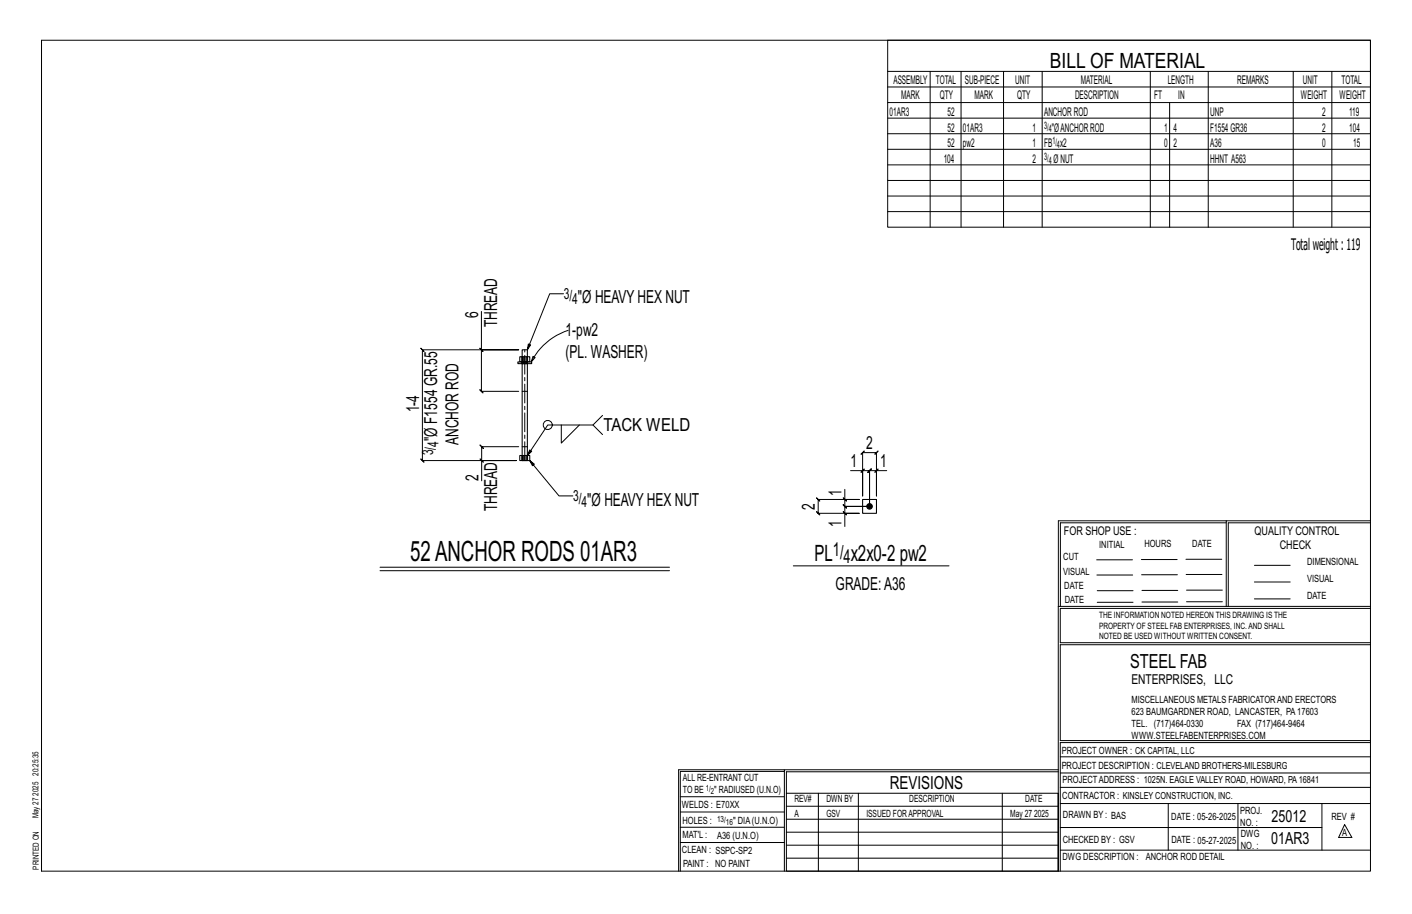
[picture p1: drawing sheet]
<svg xmlns="http://www.w3.org/2000/svg" width="432mm" height="279mm" viewBox="0 0 432 279" stroke-linecap="round" stroke-linejoin="round" font-family="sans-serif">
<defs><g id="words">
<text font-size="8.6" x="125.4" y="171.4">52ANCHOR RODS 01AR3</text>
<g font-size="6.9">
<text x="249.1" y="171.5">PL</text>
<text x="260.2" y="171.5">x2x0-2 pw2</text>
</g>
<text font-size="6.4" x="321.1" y="20.7">BILL OF MATERIAL</text>
<g font-size="5.9">
<text x="254.7" y="170">1/</text>
<text x="258" y="172">4</text>
<text x="345.6" y="204.1">STEEL FAB</text>
</g>
<g font-size="5.5">
<text x="176.7" y="92.6">&quot;Ø HEAVYHEX NUT</text>
<text x="146.2" y="97.3" transform="rotate(-90 146.2 97.3)">6</text>
<text x="152.1" y="100.1" transform="rotate(-90 152.1 100.1)">THREAD</text>
<text x="172.9" y="102.8">1-pw2</text>
<text x="172.9" y="109.3">(PL. WASHER)</text>
<text x="128.2" y="126" transform="rotate(-90 128.2 126)">1-4</text>
<text x="184.5" y="131.7">TACK WELD</text>
<text x="133.7" y="134.9" transform="rotate(-90 133.7 134.9)">&quot;Ø F1554 GR.55</text>
<text x="140.2" y="136" transform="rotate(-90 140.2 136)">ANCHOR ROD</text>
<text x="264.9" y="137.4">2</text>
<text x="260.1" y="142.9">1</text>
<text x="269.1" y="142.9">1</text>
<text x="146.3" y="147" transform="rotate(-90 146.3 147)">2</text>
<text x="179.6" y="154.5">&quot;Ø HEAVYHEX NUT</text>
<text x="249.2" y="155.8" transform="rotate(-90 249.2 155.8)">2</text>
<text x="257.4" y="151.7" transform="rotate(-90 257.4 151.7)">1</text>
<text x="152.1" y="156.4" transform="rotate(-90 152.1 156.4)">THREAD</text>
<text x="257.4" y="161" transform="rotate(-90 257.4 161)">1</text>
<text x="255.5" y="180.2">GRADE:A36</text>
<text x="272.2" y="241.1">REVISIONS</text>
</g>
<g font-size="5.1">
<text x="388.9" y="251.3">25012</text>
<text x="388.7" y="258.1">01AR3</text>
</g>
<text font-size="4.9" x="394.8" y="76.4">Totalweight : 119</text>
<g font-size="4.7">
<text x="172.4" y="91.3">3/</text>
<text x="175" y="93">4</text>
<text x="134.1" y="136.6" transform="rotate(-90 134.1 136.6)">4</text>
<text x="132.5" y="139.2" transform="rotate(-90 132.5 139.2)">3/</text>
<text x="175.2" y="153.3">3/</text>
<text x="177.9" y="154.9">4</text>
</g>
<text font-size="4.2" x="346" y="209.1">ENTERPRISES, LLC</text>
<g font-size="3.7">
<text x="273.2" y="25.6">ASSEMBLY</text>
<text x="286.2" y="25.6">TOTAL</text>
<text x="295.1" y="25.6">SUB-PIECE</text>
<text x="310.4" y="25.6">UNIT</text>
<text x="330.5" y="25.6">MATERIAL</text>
<text x="357.1" y="25.6">LENGTH</text>
<text x="378.3" y="25.6">REMARKS</text>
<text x="398.4" y="25.6">UNIT</text>
<text x="410.2" y="25.6">TOTAL</text>
<text x="272.1" y="35.5">01AR3</text>
<text x="275.6" y="30.4">MARK</text>
<text x="287.4" y="30.4">QTY</text>
<text x="289.8" y="35.5">52</text>
<text x="298" y="30.4">MARK</text>
<text x="311" y="30.4">QTY</text>
<text x="319.3" y="35.5">ANCHORROD</text>
<text x="328.7" y="30.4">DESCRIPTION</text>
<text x="353" y="30.4">FT</text>
<text x="360.3" y="30.4">IN</text>
<text x="370.1" y="35.5">UNP</text>
<text x="397.8" y="30.4">WEIGHT</text>
<text x="404.3" y="35.5">2</text>
<text x="409.6" y="30.4">WEIGHT</text>
<text x="412.6" y="35.5">119</text>
<text x="289.8" y="40.2">52</text>
<text x="294.5" y="40.2">01AR3</text>
<text x="315.8" y="40.2">1</text>
<text x="321.6" y="40.2">&quot;ØANCHORROD</text>
<text x="356" y="40.2">1</text>
<text x="358.9" y="40.2">4</text>
<text x="370.1" y="40.2">F1554GR36</text>
<text x="404.3" y="40.2">2</text>
<text x="412.6" y="40.2">104</text>
<text x="289.8" y="45">52</text>
<text x="294.5" y="45">pw2</text>
<text x="315.8" y="45">1</text>
<text x="319.3" y="45">FB x2</text>
<text x="356" y="45">0</text>
<text x="358.9" y="45">2</text>
<text x="370.1" y="45">A36</text>
<text x="404.3" y="45">0</text>
<text x="413.8" y="45">15</text>
<text x="288.6" y="49.7">104</text>
<text x="315.8" y="49.7">2</text>
<text x="322.2" y="49.7">ØNUT</text>
<text x="370.1" y="49.7">HHNT A563</text>
<text x="325.3" y="163.4">FOR SHOP USE :</text>
<text x="383.7" y="163.4">QUALITY CONTROL</text>
<text x="391.4" y="167.8">CHECK</text>
</g>
<g font-size="3.1">
<text x="319.3" y="39.4">3/</text>
<text x="320.7" y="40.5">4</text>
<text x="321.8" y="44.1">1/</text>
<text x="323.2" y="45.3">4</text>
<text x="319.3" y="48.9">3/</text>
<text x="320.7" y="50">4</text>
<text x="336.2" y="167.4">INITIAL</text>
<text x="350" y="167.1">HOURS</text>
<text x="364.6" y="167.2">DATE</text>
<text x="325.2" y="171.3">CUT</text>
<text x="399.8" y="172.8">DIMENSIONAL</text>
<text x="325.1" y="175.8">VISUAL</text>
<text x="399.8" y="177.9">VISUAL</text>
<text x="325.5" y="180">DATE</text>
<text x="325.7" y="184.4">DATE</text>
<text x="399.8" y="183.1">DATE</text>
<text x="346" y="215">MISCELLANEOUS METALS FABRICATORAND ERECTORS</text>
<text x="346" y="218.6">623 BAUMGARDNER ROAD, LANCASTER, PA17603</text>
<text x="346" y="225.8">WWW.STEELFABENTERPRISES.COM</text>
<text x="346" y="222.2">TEL. (717)464-0330</text>
<text x="378.3" y="222.2">FAX (717)464-9464</text>
<text x="324.7" y="230.5">PROJECT OWNER : CK CAPITAL, LLC</text>
<text x="208.8" y="238.8">ALL RE-ENTRANT CUT</text>
<text x="324.7" y="235.1">PROJECT DESCRIPTION : CLEVELAND BROTHERS-MILESBURG</text>
<text x="324.9" y="239.5">PROJECTADDRESS : 1025N. EAGLE VALLEY ROAD, HOWARD, PA16841</text>
<text x="208.8" y="242.5">TO BE</text>
<text x="218.4" y="242.5">&quot; RADIUSED (U.N.O)</text>
<text x="242.9" y="245.3">REV#</text>
<text x="252.7" y="245.3">DWN BY</text>
<text x="278.1" y="245.3">DESCRIPTION</text>
<text x="313.5" y="245.3">DATE</text>
<text x="324.9" y="244.2">CONTRACTOR : KINSLEY CONSTRUCTION, INC.</text>
<text x="208.5" y="247">WELDS : E70XX</text>
<text x="208.7" y="251.7">HOLES :</text>
<text x="224.2" y="251.8">&quot; DIA(U.N.O)</text>
<text x="242.9" y="249.9">A</text>
<text x="252.7" y="249.9">GSV</text>
<text x="264.9" y="249.9">ISSUED FORAPPROVAL</text>
<text x="309" y="249.9">May 27</text>
<text x="316.2" y="249.9">2025</text>
<text x="325.1" y="250">DRAWN BY : BAS</text>
<text x="358.2" y="250.5">DATE : 05-26-2025</text>
<text x="379.3" y="248.9">PROJ.</text>
<text x="407.2" y="250.5">REV #</text>
<text x="208.7" y="256.3">MAT'L :</text>
<text x="219.3" y="256.4">A36 (U.N.O)</text>
<text x="325" y="257.6">CHECKED BY : GSV</text>
<text x="358.3" y="257.7">DATE : 05-27-2025</text>
<text x="379.3" y="252.5">NO. :</text>
<text x="379.5" y="255.9">DWG</text>
<text x="410.5" y="255.5">A</text>
<text x="208.6" y="260.7">CLEAN : SSPC-SP2</text>
<text x="324.9" y="262.9">DWG DESCRIPTION :</text>
<text x="350.4" y="263">ANCHOR ROD DETAIL</text>
<text x="379.5" y="259.5">NO. :</text>
<text x="208.9" y="265">PAINT : NO PAINT</text>
</g>
<g font-size="2.7">
<text x="336.1" y="189">THE INFORMATION NOTED HEREON THIS DRAWING IS THE</text>
<text x="336.1" y="195.4">NOTED BE USED WITHOUT WRITTEN CONSENT.</text>
<text x="336.1" y="192.2">PROPERTY OF STEEL FAB ENTERPRISES, INC.AND SHALL</text>
</g>
<g font-size="2.6">
<text x="215.9" y="241.8">1/</text>
<text x="217.4" y="242.7">2</text>
<text x="219.3" y="251.1">13/</text>
<text x="222" y="252.1">16</text>
</g>
<g font-size="2.5">
<text x="11.7" y="237.1" transform="rotate(-90 11.7 237.1)">20:25:35</text>
<text x="11.8" y="243.3" transform="rotate(-90 11.8 243.3)">2025</text>
<text x="11.8" y="250.1" transform="rotate(-90 11.8 250.1)">May 27</text>
<text x="11.9" y="265.8" transform="rotate(-90 11.9 265.8)">PRINTED ON</text>
</g>
</g></defs>
<g fill="none" stroke="#000" stroke-width=".31">
<path d="M12.7 12.3h406.4v254h-406.4zM271.5 12.3h147.6v57.2h-147.6zM271.5 21.8h147.6M271.5 26.6h147.6M271.5 31.4h147.6M271.5 36.1h147.6M284.5 21.8v47.7M293.9 21.8v47.7M306.9 21.8v47.7M318.7 21.8v47.7M351.8 21.8v47.7M357.7 31.4v38.1"/>
<path d="M369.5 21.8v47.7M395.5 21.8v47.7M407.3 21.8v47.7M271.5 40.9h147.6M271.5 45.6h147.6M271.5 50.4h147.6M271.5 55.2h147.6M271.5 59.9h147.6M271.5 64.7h147.6M147.2 95.2v11.7h11.4h-29.4l-.5-.5 1 1-.5-.5v33.9l-.5-.5 1 1-.5-.5h28.7h-10.6v6.2M172.3 89.8h-4.2l-6.8 17.1 .3-1.7 .7 .2-1 1.5M146.7 106.4l1 1z"/>
<path d="M147.2 106.9v12.7l-.5-.5 1 1-.5-.5h11.4M163 108.9l.6 .4-1.1 1.3zM173.7 101a19.4 19.4 0 0 0-11.2 9.6M158.6 136.6h-11.3l-.5-.5 1 1-.5-.5v4.2M171.7 129.9v5.5l5.5-5.5M181.3 129.9l3 2.9M184.3 127l-3 2.9h-13.8l-6.2 9.3 .7-1.6 .6 .4-1.3 1.2M146.8 140.3l1 1zM162 140.8l.8 1.6 .6-.5-1.4-1.1 8.9 10.8h4.3M257.9 156.4l1 1zM257.9 152.2l1 1zM258.4 149.6v3.1h4.3h-12.5l-.5-.5 1 1-.5-.5v4.2l-.5-.5 1 1-.5-.5h12.5h-4.3v4.1"/>
<path d="M258.4 152.7v2.1l-.5-.5 1 1-.5-.5h7.5M260.1 143.9h3.7v7.7v-13.2l-.5 .5 1-1-.5 .5h4.2l-.5 .5 1-1-.5 .5v13.2v-7.7h3.2M263.3 144.4l1-1zM263.8 143.9h2.1l-.5 .5 1-1-.5 .5v10.9M265.9 154.8h-7.5l-.5-.5 1 1-.5-.5v2.1M267.5 144.4l1-1zM268 143.9h-2.1l.5-.5-1 1 .5-.5v10.9M375 159.8h-50.7v25.6M375 159.2h-51.3l-.1 107.1M419.1 159.2h-44.1v26.2M419.1 159.8h-43.5v25.6M116.2 173.4h88.5"/>
<path d="M116.2 174.5h88.5M242.6 173h47.6M335.4 171.1h10.9M335.4 175.8h11M349 171h11M349.1 175.7h11M362.7 171h10.9M362.7 175.6h11M383.6 172.8h11M383.6 177.9h11M323.7 185.4h95.4M335.5 184.1h11"/>
<path d="M335.5 180.6h11M349.2 184h11M349.2 180.5h11M362.9 180.4h10.9M362.9 184h10.9M383.6 183.1h11M419.1 186h-94.9v10.5h94.9M419.1 197.1h-94.9v29.3h94.9v.6h-94.9v39.3M239.9 235.8h-31.9v30.5M239.9 235.3h-32.4v31M323.6 235.3h-83.7v31M323.6 235.9h-83.1v6.6"/>
<path d="M324.2 236.3h94.9M324.2 231.4h94.9M208 252.9h31.9M208 257.5h31.9M208 243.6h31.9M208 248.2h31.9M240.5 242.5h83.1v23.8h-83.1zM240.5 258.4h83.1M240.5 254.4h83.1M240.5 250.4h83.1M240.5 246.5h83.1M250.3 242.5v23.8"/>
<path d="M262.5 242.5v23.8M306.5 242.5v23.8M324.2 253h80.1M324.2 245.6h94.9M324.2 259.9h94.9M324.2 240.7h94.9M357.3 245.6v14.3M378.6 245.6v14.3M404.3 245.6v14.3M411.2 252.1l2.2 3.9h-4zM240.5 262.3h83.1"/>
<circle cx="167.5" cy="129.9" r="1.38"/>
</g>
<g fill="none" stroke="#000" stroke-width=".32">
<path d="M158.4 110.6h4.2v.6h-4.2zM159.6 110.6h.1M159.6 111.2h.1M159.7 111.2v28h-.7v1.6h.7M159.7 110.6h.1M159.7 119.6h1.6M159.7 109h1.5v1.6h-1.5zM159.7 110.6h-.7v-1.6h.7v-2.1h1.6v2.1h.7v1.6h-.8M161.3 111.2l-.1 28h.8v1.6h-2.3M161.3 110.6h.1M161.3 111.2h.1M159.7 136.6h1.6"/>
<path d="M159.7 139.2h1.5v1.6h-1.5zM159.7 140.8h.1M263.8 152.7h4.2v4.2h-4.2z"/>
</g>
<g fill="none" stroke="#000" stroke-width=".31" stroke-dasharray="2 1.4">
<path d="M159.6 109v1.6M159.6 110.6h.1M159.6 110.6v.6M159.7 111.2h-.1M159.7 111.2h.1M159.7 110.6v.6M159.7 110.6v-1.6M159.9 111.2h-.2v-.6h.2M160 110.6v-1.6M160.1 110.6h.4v.6h-.4zM160.1 111.2h-.2v-.6h.2M160.5 110.6v-1.6"/>
<path d="M160.5 111.2h.3v-.6h.3M160.5 110.6h.3M160.8 111.2h.3v-.6h.2M160.9 109v1.6M161.1 111.2h.2v-.6M161.2 109v1.6M161.3 111.2h.1M161.3 111.2v-.6M161.3 109v1.6M161.3 110.6v-1.6M159.6 139.2v1.6M160.9 139.2v1.6"/>
<path d="M161.2 139.2v1.6M161.3 139.2v1.6M159.7 140.8v-1.6M160 140.8v-1.6M160.5 140.8v-1.6M161.3 140.8v-1.6"/>
</g>
<path d="M160.5 140.8v-33.9" fill="none" stroke="#000" stroke-width=".31" stroke-dasharray="5.8 1 1 1"/>
<circle cx="265.9" cy="154.8" r=".86" fill="#000" stroke="#000" stroke-width=".31"/>
<use href="#words"/>
</svg>
